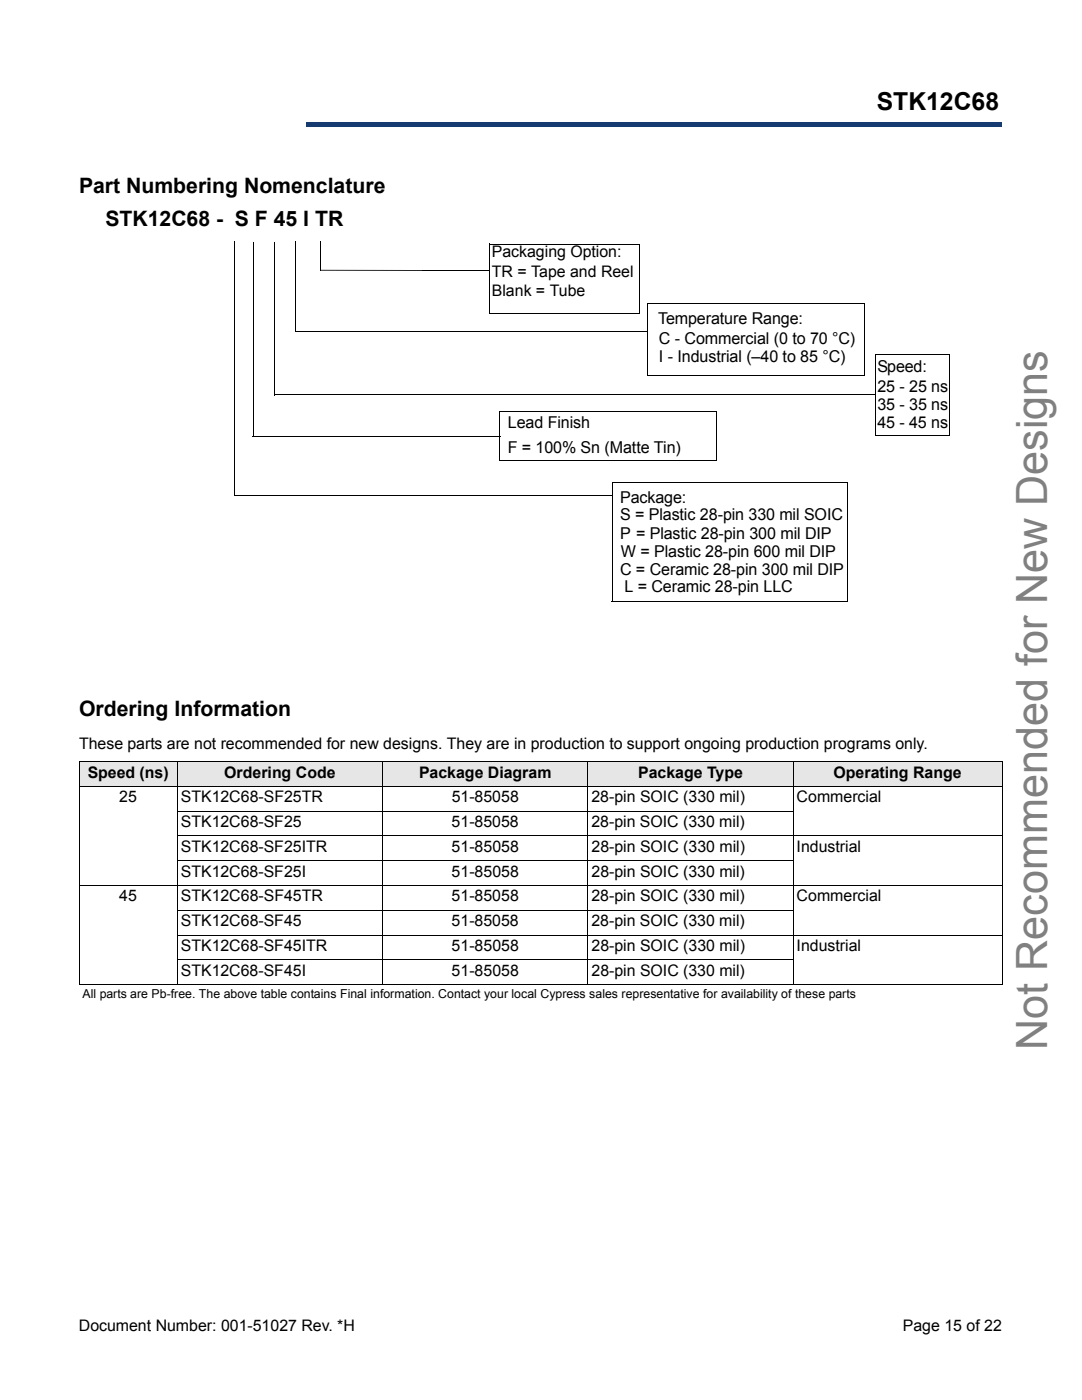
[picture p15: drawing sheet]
<svg xmlns="http://www.w3.org/2000/svg" width="216mm" height="279mm" viewBox="0 0 216 279" stroke-linecap="round" stroke-linejoin="round" font-family="sans-serif">
<defs><g id="words">
<text font-size="8.6" fill="#808080" x="209" y="209.5" transform="rotate(-90 209 209.5)">Not Recommended for New Designs</text>
<text font-size="4.9" x="174.9" y="22">STK12C68</text>
<g font-size="4.2">
<text x="15.8" y="38.6">Part Numbering Nomenclature</text>
<text x="21" y="45.1">STK12C68 - S F 45 I TR</text>
<text x="15.8" y="142.9">Ordering Information</text>
</g>
<g font-size="3.3">
<text x="131.3" y="64.7">Temperature Range:</text>
<text x="131.5" y="68.6">C - Commercial (0 to 70 °C)</text>
<text x="131.5" y="72.3">I - Industrial (–40 to 85 °C)</text>
<text x="175.1" y="74.3">Speed:</text>
<text x="175.1" y="78.1">25 - 25 ns</text>
<text x="175.1" y="81.8">35 - 35 ns</text>
<text x="101.3" y="85.5">Lead Finish</text>
<text x="175.1" y="85.4">45 - 45 ns</text>
<text x="101.3" y="90.5">F = 100% Sn (Matte Tin)</text>
<text x="123.7" y="100.4">Package:</text>
<text x="123.7" y="103.8">S = Plastic 28-pin 330 mil SOIC</text>
<text x="123.7" y="107.5">P = Plastic 28-pin 300 mil DIP</text>
<text x="123.9" y="111.1">W = Plastic 28-pin 600 mil DIP</text>
<text x="123.7" y="114.8">C = Ceramic 28-pin 300 mil DIP</text>
<text x="124.6" y="118.1">L = Ceramic 28-pin LLC</text>
</g>
<g font-size="3.2">
<text x="98.1" y="51.4">Packaging Option:</text>
<text x="98.1" y="55.2">TR = Tape and Reel</text>
<text x="98.1" y="59.1">Blank = Tube</text>
<text x="15.8" y="149.6">These parts are not recommended for new designs. They are in production to support ongoing production programs only.</text>
<text x="17.5" y="155.2">Speed (ns)</text>
<text x="44.7" y="155.2">Ordering Code</text>
<text x="83.6" y="155.2">Package Diagram</text>
<text x="127.3" y="155.2">Package Type</text>
<text x="166.3" y="155.2">Operating Range</text>
<text x="23.8" y="160.1">25</text>
<text x="36.1" y="160.1">STK12C68-SF25TR</text>
<text x="90.1" y="160.1">51-85058</text>
<text x="118" y="160.1">28-pin SOIC (330 mil)</text>
<text x="159" y="160.1">Commercial</text>
<text x="36.1" y="165.1">STK12C68-SF25</text>
<text x="90.1" y="165.1">51-85058</text>
<text x="118" y="165.1">28-pin SOIC (330 mil)</text>
<text x="36.1" y="170">STK12C68-SF25ITR</text>
<text x="90.1" y="170">51-85058</text>
<text x="118" y="170">28-pin SOIC (330 mil)</text>
<text x="159" y="170">Industrial</text>
<text x="23.8" y="179.9">45</text>
<text x="36.1" y="175">STK12C68-SF25I</text>
<text x="36.1" y="179.9">STK12C68-SF45TR</text>
<text x="90.1" y="175">51-85058</text>
<text x="90.1" y="179.9">51-85058</text>
<text x="118" y="179.9">28-pin SOIC (330 mil)</text>
<text x="118" y="175">28-pin SOIC (330 mil)</text>
<text x="159" y="179.9">Commercial</text>
<text x="36.1" y="184.8">STK12C68-SF45</text>
<text x="90.1" y="184.8">51-85058</text>
<text x="118" y="184.8">28-pin SOIC (330 mil)</text>
<text x="36.1" y="189.8">STK12C68-SF45ITR</text>
<text x="90.1" y="189.8">51-85058</text>
<text x="118" y="189.8">28-pin SOIC (330 mil)</text>
<text x="159" y="189.8">Industrial</text>
<text x="36.1" y="194.7">STK12C68-SF45I</text>
<text x="90.1" y="194.7">51-85058</text>
<text x="118" y="194.7">28-pin SOIC (330 mil)</text>
<text x="15.7" y="265.6">Document Number: 001-51027 Rev. *H</text>
<text x="180.1" y="265.6">Page 15 of 22</text>
</g>
<text font-size="2.5" x="16.5" y="199.2">All parts are Pb-free. The above table contains Final information. Contact your local Cypress sales representative for availability of these parts</text>
</g></defs>
<path d="M61 24.4h138.8v.9h-138.8z" fill="#163b71"/>
<path d="M61 24.4h138.9" fill="none" stroke="#163b71" stroke-width=".2"/>
<path d="M199.7 24.4h.2v1h-.2z" fill="#163b71"/>
<path d="M61 25.3h138.8" fill="none" stroke="#163b71" stroke-width=".2"/>
<path d="M61 24.3h.1v1h-.1z" fill="#163b71"/>
<path d="M15.8 8.6h45.2v18h-45.2z" fill="#fff"/>
<path d="M50.4 47.9l.2 .1zM54.7 47.7l.1 .1zM84.3 53.9l.1 .2zM54.7 78.7l.1 .2zM58.9 66l.1 .2zM50.4 87.1l.1 .1z" fill="#000"/>
<g fill="none" stroke="#000" stroke-width=".2">
<path d="M50.5 48v39.2M54.8 47.8v31.3M84.4 54h13.2M97.7 48.7h30M97.7 48.6v13.9M127.6 48.7v13.9M54.8 78.8h120M59 66.1h70.3M97.6 62.5h30M129.1 74.9h43.3M129.2 60.5h43.3M129.2 60.4v14.5"/>
<path d="M172.4 60.5v14.5M174.7 70.8h14.9M174.7 70.7v16.2M189.5 70.8v16.2M50.5 87.1h49.5M122.1 96.3v23.8M122.1 96.4h47M169.1 96.4v23.8M174.6 86.9h14.9M122 120.1h47.1"/>
</g>
<path d="M19.8 42.3h176.1v5.9h-176.1z" fill="#fff"/>
<path d="M46.7 48.1l.2 .1zM63.8 53.8l.1 .2zM63.8 53.9l.2 .1zM84.4 53.9l.1 .2zM58.9 66.1l.2 .1zM46.7 98.8l.1 .2z" fill="#000"/>
<path d="M46.8 48.2v50.8M59 48.1v18M63.9 48.1v5.8M46.8 98.9h75.4M99.7 91.9h43.3M99.7 82.1h43.3M99.7 82v9.9M143 82.1v9.8" fill="none" stroke="#000" stroke-width=".2"/>
<path d="M63.9 54h20.5" fill="none" stroke="#000" stroke-width=".21"/>
<g fill="#e6e6e6">
<path d="M15.8 152h19.6v5h-19.6z"/>
<path d="M35.4 152h40.9v5h-40.9z"/>
<path d="M76.3 152h41v5h-41z"/>
<path d="M117.3 152h41v5h-41z"/>
<path d="M158.3 152h41.6v5h-41.6z"/>
</g>
<g fill="none" stroke="#000" stroke-width=".2">
<path d="M15.7 152h184.3M15.7 157h184.3M15.8 152.1v44.3M35.4 151.9v44.7M76.3 151.9v44.7M117.3 151.9v44.7M158.3 151.9v44.7M199.9 152.1v44.3M15.7 176.7h184.3M35.3 161.9h123.1M35.3 166.8h164.7M35.3 171.8h123.1"/>
<path d="M15.7 196.5h184.3M35.3 181.7h123.1M35.3 186.6h164.7M35.3 191.5h123.1"/>
</g>
<use href="#words"/>
</svg>
